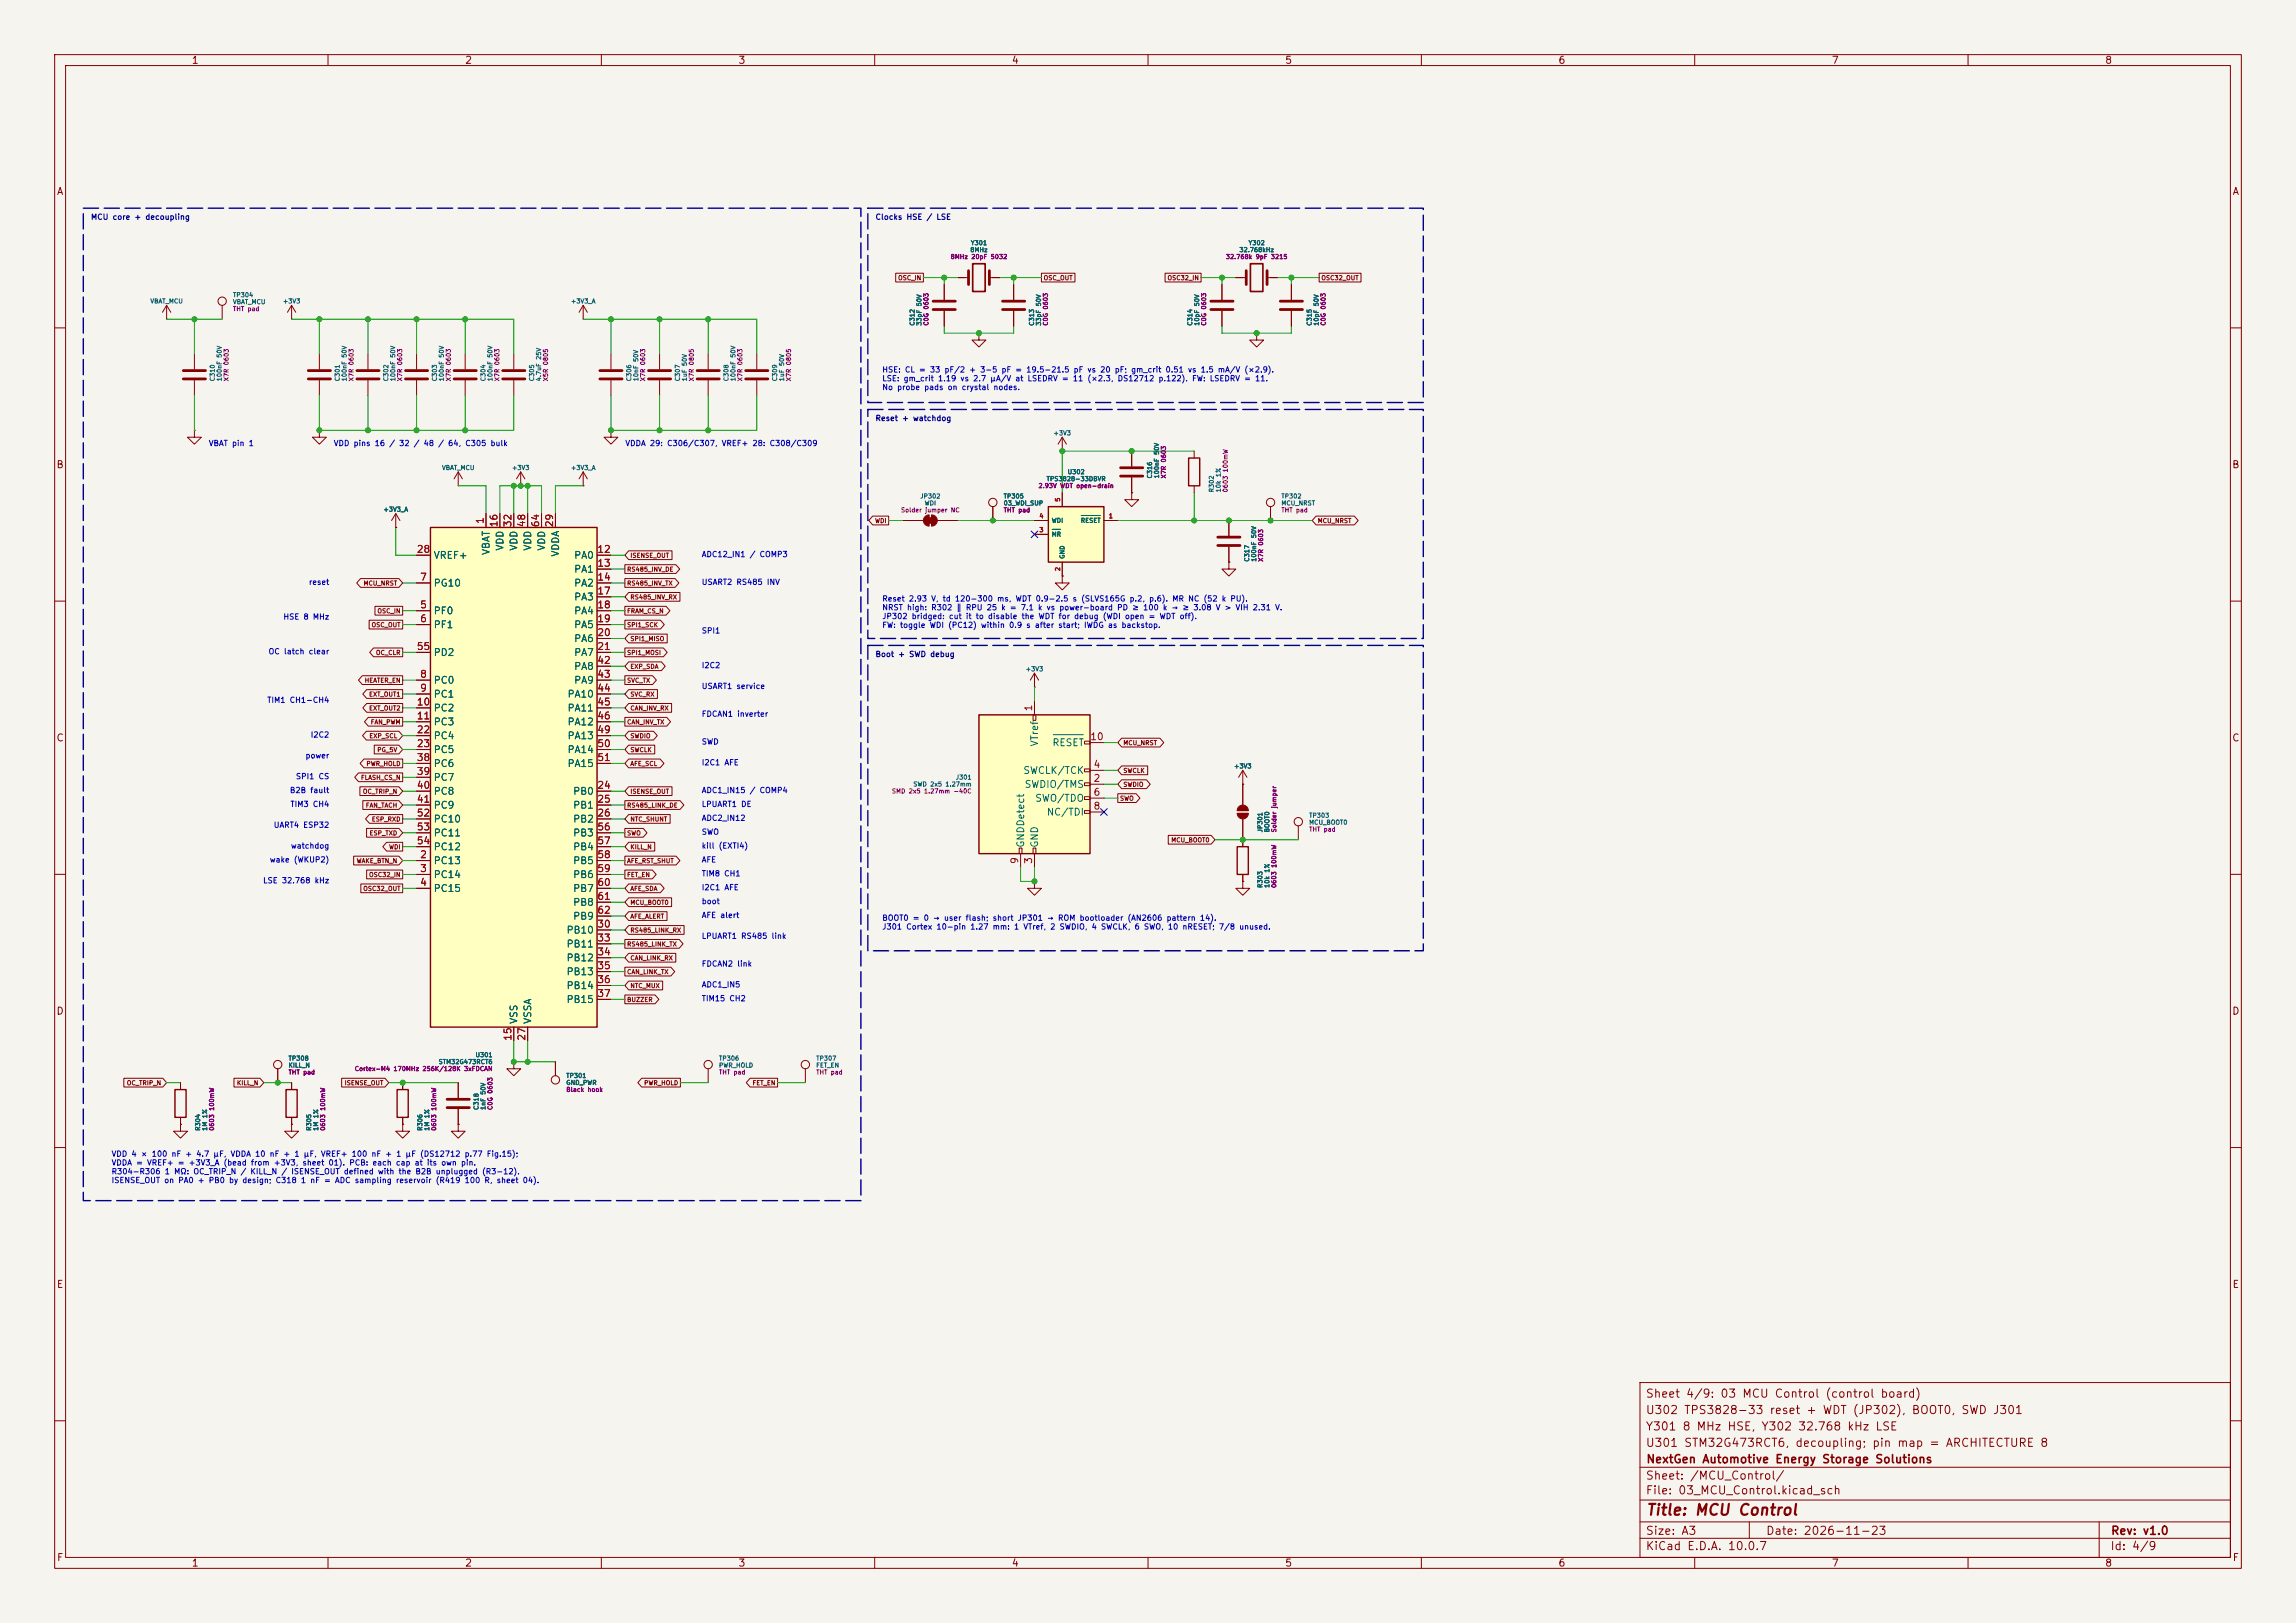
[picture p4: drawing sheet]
<svg xmlns="http://www.w3.org/2000/svg" width="420mm" height="297mm" viewBox="0 0 420 297" stroke-linecap="round" stroke-linejoin="round" font-family="sans-serif">
<defs><g id="words">
<text font-size="2" fill="#840000" x="301" y="277.8">Title: MCU Control</text>
<g font-size="1.5" fill="#840000">
<text x="300.9" y="256.1">Sheet 4/9: 03 MCU Control (control board)</text>
<text x="300.9" y="262.1">Y301 8 MHz HSE, Y302 32.768 kHz LSE</text>
<text x="300.9" y="259.1">U302 TPS3828-33 reset + WDT (JP302), BOOT0, SWD J301</text>
<text x="300.9" y="265.1">U301 STM32G473RCT6, decoupling; pin map = ARCHITECTURE 8</text>
<text x="301" y="268.1">NextGen Automotive Energy Storage Solutions</text>
<text x="300.9" y="273.8">File: 03_MCU_Control.kicad_sch</text>
<text x="300.9" y="271.1">Sheet: /MCU_Control/</text>
<text x="300.9" y="281.2">Size: A3</text>
<text x="322.9" y="281.2">Date: 2026-11-23</text>
<text x="386" y="281.2">Rev: v1.0</text>
<text x="300.9" y="284">KiCad E.D.A. 10.0.7</text>
<text x="385.9" y="284">Id: 4/9</text>
</g>
<g font-size="1.3" fill="#840000">
<text x="35" y="12">1</text>
<text x="85" y="12">2</text>
<text x="135" y="12">3</text>
<text x="185" y="12">4</text>
<text x="235" y="12">5</text>
<text x="285" y="12">6</text>
<text x="335" y="12">7</text>
<text x="385" y="12">8</text>
<text x="10.3" y="36">A</text>
<text x="408.3" y="36">A</text>
<text x="10.2" y="86">B</text>
<text x="408.2" y="86">B</text>
<text x="10.2" y="136">C</text>
<text x="408.2" y="136">C</text>
<text x="10.2" y="186">D</text>
<text x="408.2" y="186">D</text>
<text x="10.3" y="236">E</text>
<text x="408.3" y="236">E</text>
<text x="10.3" y="286">F</text>
<text x="35" y="287">1</text>
<text x="85" y="287">2</text>
<text x="135" y="287">3</text>
<text x="185" y="287">4</text>
<text x="235" y="287">5</text>
<text x="285" y="287">6</text>
<text x="335" y="287">7</text>
<text x="385" y="287">8</text>
<text x="408.3" y="286">F</text>
</g>
<g font-size="1.3" fill="#a90000">
<text x="88.8" y="96" transform="rotate(-90 88.8 96)">1</text>
<text x="76.1" y="101.5">28</text>
<text x="91.3" y="96.6" transform="rotate(-90 91.3 96.6)">16</text>
<text x="93.8" y="96.6" transform="rotate(-90 93.8 96.6)">32</text>
<text x="96.4" y="96.6" transform="rotate(-90 96.4 96.6)">48</text>
<text x="98.9" y="96.6" transform="rotate(-90 98.9 96.6)">64</text>
<text x="101.5" y="96.6" transform="rotate(-90 101.5 96.6)">29</text>
<text x="109.2" y="101.5">12</text>
<text x="76.7" y="106.5">7</text>
<text x="109.2" y="104">13</text>
<text x="109.2" y="106.5">14</text>
<text x="76.7" y="111.6">5</text>
<text x="109.2" y="109.1">17</text>
<text x="109.2" y="111.6">18</text>
<text x="76.1" y="119.2">55</text>
<text x="76.7" y="114.2">6</text>
<text x="109.2" y="114.2">19</text>
<text x="109.2" y="116.7">20</text>
<text x="109.2" y="119.2">21</text>
<text x="76.7" y="124.3">8</text>
<text x="109.2" y="121.8">42</text>
<text x="109.2" y="124.3">43</text>
<text x="76.1" y="129.4">10</text>
<text x="76.1" y="131.9">11</text>
<text x="76.7" y="126.9">9</text>
<text x="109.2" y="126.9">44</text>
<text x="109.2" y="129.4">45</text>
<text x="109.2" y="131.9">46</text>
<text x="189.1" y="130.3" transform="rotate(-90 189.1 130.3)">1</text>
<text x="76.1" y="134.5">22</text>
<text x="76.1" y="137">23</text>
<text x="109.2" y="134.5">49</text>
<text x="109.2" y="137">50</text>
<text x="199.3" y="135.8">10</text>
<text x="76.1" y="139.6">38</text>
<text x="76.1" y="142.1">39</text>
<text x="109.2" y="139.6">51</text>
<text x="199.9" y="143.4">2</text>
<text x="199.9" y="140.8">4</text>
<text x="76.1" y="144.6">40</text>
<text x="76.1" y="147.2">41</text>
<text x="76.1" y="149.7">52</text>
<text x="109.2" y="144.6">24</text>
<text x="109.2" y="147.2">25</text>
<text x="109.2" y="149.7">26</text>
<text x="199.9" y="145.9">6</text>
<text x="199.9" y="148.5">8</text>
<text x="76.1" y="152.3">53</text>
<text x="76.1" y="154.8">54</text>
<text x="109.2" y="152.3">56</text>
<text x="109.2" y="154.8">57</text>
<text x="76.7" y="157.3">2</text>
<text x="76.7" y="159.9">3</text>
<text x="109.2" y="157.3">58</text>
<text x="109.2" y="159.9">59</text>
<text x="186.6" y="158.2" transform="rotate(-90 186.6 158.2)">9</text>
<text x="189.1" y="158.2" transform="rotate(-90 189.1 158.2)">3</text>
<text x="76.7" y="162.4">4</text>
<text x="109.2" y="162.4">60</text>
<text x="109.2" y="165">61</text>
<text x="109.2" y="167.5">62</text>
<text x="109.2" y="170">30</text>
<text x="109.2" y="172.6">33</text>
<text x="109.2" y="175.1">34</text>
<text x="109.2" y="177.7">35</text>
<text x="109.2" y="180.2">36</text>
<text x="109.2" y="182.7">37</text>
<text x="93.8" y="190.6" transform="rotate(-90 93.8 190.6)">15</text>
<text x="96.4" y="190.6" transform="rotate(-90 96.4 190.6)">27</text>
</g>
<g font-size="1.3" fill="#006464">
<text x="89.9" y="101.7" transform="rotate(-90 89.9 101.7)">VBAT</text>
<text x="92.4" y="100.9" transform="rotate(-90 92.4 100.9)">VDD</text>
<text x="94.9" y="100.9" transform="rotate(-90 94.9 100.9)">VDD</text>
<text x="97.5" y="100.9" transform="rotate(-90 97.5 100.9)">VDD</text>
<text x="100" y="100.9" transform="rotate(-90 100 100.9)">VDD</text>
<text x="102.6" y="102" transform="rotate(-90 102.6 102)">VDDA</text>
<text x="79.2" y="107.6">PG10</text>
<text x="79.2" y="102.6">VREF+</text>
<text x="104.9" y="102.6">PA0</text>
<text x="104.9" y="105.1">PA1</text>
<text x="104.9" y="107.6">PA2</text>
<text x="79.2" y="112.7">PF0</text>
<text x="104.9" y="110.2">PA3</text>
<text x="104.9" y="112.7">PA4</text>
<text x="79.2" y="115.3">PF1</text>
<text x="104.9" y="115.3">PA5</text>
<text x="104.9" y="117.8">PA6</text>
<text x="79.2" y="125.4">PC0</text>
<text x="79.2" y="120.3">PD2</text>
<text x="104.9" y="120.3">PA7</text>
<text x="104.9" y="122.9">PA8</text>
<text x="104.9" y="125.4">PA9</text>
<text x="79.2" y="128">PC1</text>
<text x="79.2" y="130.5">PC2</text>
<text x="103.7" y="128">PA10</text>
<text x="103.7" y="130.5">PA11</text>
<text x="79.2" y="133">PC3</text>
<text x="79.2" y="135.6">PC4</text>
<text x="103.7" y="133">PA12</text>
<text x="103.7" y="135.6">PA13</text>
<text x="190.2" y="136.7" transform="rotate(-90 190.2 136.7)">VTref</text>
<text x="192.4" y="136.9">RESET</text>
<text x="79.2" y="138.1">PC5</text>
<text x="79.2" y="140.7">PC6</text>
<text x="79.2" y="143.2">PC7</text>
<text x="103.7" y="138.1">PA14</text>
<text x="103.7" y="140.7">PA15</text>
<text x="187.1" y="141.9">SWCLK/TCK</text>
<text x="79.2" y="145.7">PC8</text>
<text x="79.2" y="148.3">PC9</text>
<text x="104.7" y="145.7">PB0</text>
<text x="104.7" y="148.3">PB1</text>
<text x="187.3" y="144.5">SWDIO/TMS</text>
<text x="189.3" y="147">SWO/TDO</text>
<text x="191.4" y="149.6">NC/TDI</text>
<text x="79.2" y="150.8">PC10</text>
<text x="79.2" y="153.4">PC11</text>
<text x="79.2" y="155.9">PC12</text>
<text x="104.7" y="150.8">PB2</text>
<text x="104.7" y="153.4">PB3</text>
<text x="104.7" y="155.9">PB4</text>
<text x="187.7" y="155.2" transform="rotate(-90 187.7 155.2)">GNDDetect</text>
<text x="190.2" y="155.2" transform="rotate(-90 190.2 155.2)">GND</text>
<text x="79.2" y="158.4">PC13</text>
<text x="79.2" y="161">PC14</text>
<text x="104.7" y="158.4">PB5</text>
<text x="104.7" y="161">PB6</text>
<text x="79.2" y="163.5">PC15</text>
<text x="104.7" y="163.5">PB7</text>
<text x="104.7" y="166.1">PB8</text>
<text x="103.5" y="171.1">PB10</text>
<text x="103.5" y="173.7">PB11</text>
<text x="104.7" y="168.6">PB9</text>
<text x="103.5" y="176.2">PB12</text>
<text x="103.5" y="178.8">PB13</text>
<text x="103.5" y="181.3">PB14</text>
<text x="103.5" y="183.8">PB15</text>
<text x="94.9" y="187.5" transform="rotate(-90 94.9 187.5)">VSS</text>
<text x="97.5" y="187.5" transform="rotate(-90 97.5 187.5)">VSSA</text>
</g>
<g font-size="1" fill="#000084">
<text x="16.5" y="40.5">MCU core + decoupling</text>
<text x="160.1" y="40.5">Clocks HSE / LSE</text>
<text x="160.1" y="77.3">Reset + watchdog</text>
<text x="160.1" y="120.5">Boot + SWD debug</text>
</g>
<g font-size="1" fill="#0000c2">
<text x="161.3" y="68.4">HSE: CL = 33 pF/2 + 3-5 pF = 19.5-21.5 pF vs 20 pF; gm_crit 0.51 vs 1.5 mA/V (×2.9).</text>
<text x="161.3" y="70">LSE: gm_crit 1.19 vs 2.7 µA/V at LSEDRV = 11 (×2.3, DS12712 p.122). FW: LSEDRV = 11.</text>
<text x="161.3" y="71.6">No probe pads on crystal nodes.</text>
<text x="38.1" y="81.9">VBAT pin 1</text>
<text x="61" y="81.9">VDD pins 16 / 32 / 48 / 64, C305 bulk</text>
<text x="114.3" y="81.9">VDDA 29: C306/C307, VREF+ 28: C308/C309</text>
<text x="56.4" y="107.3">reset</text>
<text x="128.3" y="102.2">ADC12_IN1 / COMP3</text>
<text x="128.3" y="107.3">USART2 RS485 INV</text>
<text x="51.7" y="113.6">HSE 8 MHz</text>
<text x="161.3" y="110.3">Reset 2.93 V, td 120-300 ms, WDT 0.9-2.5 s (SLVS165G p.2, p.6). MR NC (52 k PU).</text>
<text x="161.3" y="111.9">NRST high: R302 ∥ RPU 25 k = 7.1 k vs power-board PD ≥ 100 k → ≥ 3.08 V &gt; VIH 2.31 V.</text>
<text x="161.3" y="113.5">JP302 bridged: cut it to disable the WDT for debug (WDI open = WDT off).</text>
<text x="49" y="120">OC latch clear</text>
<text x="128.3" y="116.2">SPI1</text>
<text x="161.3" y="115.1">FW: toggle WDI (PC12) within 0.9 s after start; IWDG as backstop.</text>
<text x="128.3" y="122.5">I2C2</text>
<text x="48.8" y="128.9">TIM1 CH1-CH4</text>
<text x="128.3" y="126.3">USART1 service</text>
<text x="128.3" y="131.4">FDCAN1 inverter</text>
<text x="56.7" y="135.2">I2C2</text>
<text x="128.3" y="136.5">SWD</text>
<text x="54" y="142.8">SPI1 CS</text>
<text x="55.8" y="139">power</text>
<text x="128.3" y="140.3">I2C1 AFE</text>
<text x="52.9" y="145.4">B2B fault</text>
<text x="53" y="147.9">TIM3 CH4</text>
<text x="128.3" y="145.4">ADC1_IN15 / COMP4</text>
<text x="128.3" y="147.9">LPUART1 DE</text>
<text x="50" y="151.7">UART4 ESP32</text>
<text x="53.1" y="155.5">watchdog</text>
<text x="128.3" y="150.5">ADC2_IN12</text>
<text x="128.3" y="155.5">kill (EXTI4)</text>
<text x="128.3" y="153">SWO</text>
<text x="48" y="161.9">LSE 32.768 kHz</text>
<text x="49.3" y="158.1">wake (WKUP2)</text>
<text x="128.3" y="160.6">TIM8 CH1</text>
<text x="128.3" y="158.1">AFE</text>
<text x="128.3" y="165.7">boot</text>
<text x="128.3" y="163.2">I2C1 AFE</text>
<text x="128.3" y="172">LPUART1 RS485 link</text>
<text x="128.3" y="168.2">AFE alert</text>
<text x="161.3" y="168.7">BOOT0 = 0 → user flash; short JP301 → ROM bootloader (AN2606 pattern 14).</text>
<text x="161.3" y="170.3">J301 Cortex 10-pin 1.27 mm: 1 VTref, 2 SWDIO, 4 SWCLK, 6 SWO, 10 nRESET; 7/8 unused.</text>
<text x="128.3" y="177.1">FDCAN2 link</text>
<text x="128.3" y="183.5">TIM15 CH2</text>
<text x="128.3" y="180.9">ADC1_IN5</text>
<text x="20.3" y="211.9">VDD 4 × 100 nF + 4.7 µF, VDDA 10 nF + 1 µF, VREF+ 100 nF + 1 µF (DS12712 p.77 Fig.15);</text>
<text x="20.3" y="213.5">VDDA = VREF+ = +3V3_A (bead from +3V3, sheet 01). PCB: each cap at its own pin.</text>
<text x="20.3" y="215.1">R304-R306 1 MΩ: OC_TRIP_N / KILL_N / ISENSE_OUT defined with the B2B unplugged (R3-12).</text>
<text x="20.3" y="216.7">ISENSE_OUT on PA0 + PB0 by design; C318 1 nF = ADC sampling reservoir (R419 100 R, sheet 04).</text>
</g>
<g font-size=".8" fill="#840084">
<text x="173.8" y="47.6">8MHz 20pF 5032</text>
<text x="224.2" y="47.6">32.768k 9pF 3215</text>
<text x="42.5" y="57.1">THT pad</text>
<text x="170" y="59.7" transform="rotate(-90 170 59.7)">C0G 0603</text>
<text x="191.9" y="59.7" transform="rotate(-90 191.9 59.7)">C0G 0603</text>
<text x="220.8" y="59.7" transform="rotate(-90 220.8 59.7)">C0G 0603</text>
<text x="242.7" y="59.7" transform="rotate(-90 242.7 59.7)">C0G 0603</text>
<text x="42" y="69.9" transform="rotate(-90 42 69.9)">X7R 0603</text>
<text x="64.9" y="69.9" transform="rotate(-90 64.9 69.9)">X7R 0603</text>
<text x="73.8" y="69.9" transform="rotate(-90 73.8 69.9)">X7R 0603</text>
<text x="82.6" y="69.9" transform="rotate(-90 82.6 69.9)">X7R 0603</text>
<text x="91.5" y="69.9" transform="rotate(-90 91.5 69.9)">X7R 0603</text>
<text x="100.4" y="69.9" transform="rotate(-90 100.4 69.9)">X5R 0805</text>
<text x="118.2" y="69.9" transform="rotate(-90 118.2 69.9)">X7R 0603</text>
<text x="127.1" y="69.9" transform="rotate(-90 127.1 69.9)">X7R 0805</text>
<text x="136" y="69.9" transform="rotate(-90 136 69.9)">X7R 0603</text>
<text x="144.9" y="69.9" transform="rotate(-90 144.9 69.9)">X7R 0805</text>
<text x="189.9" y="89.5">2.93V WDT open-drain</text>
<text x="213.5" y="87.6" transform="rotate(-90 213.5 87.6)">X7R 0603</text>
<text x="164.7" y="93.9">Solder jumper NC</text>
<text x="183.5" y="93.9">THT pad</text>
<text x="224.8" y="90.2" transform="rotate(-90 224.8 90.2)">0603 100mW</text>
<text x="234.3" y="93.9">THT pad</text>
<text x="231.2" y="102.9" transform="rotate(-90 231.2 102.9)">X7R 0603</text>
<text x="163.1" y="145.4">SMD 2x5 1.27mm -40C</text>
<text x="233.6" y="152.4" transform="rotate(-90 233.6 152.4)">Solder jumper</text>
<text x="239.4" y="152.4">THT pad</text>
<text x="233.6" y="162.6" transform="rotate(-90 233.6 162.6)">0603 100mW</text>
<text x="52.7" y="196.8">THT pad</text>
<text x="64.8" y="196.2">Cortex-M4 170MHz 256K/128K 3xFDCAN</text>
<text x="131.4" y="196.8">THT pad</text>
<text x="149.2" y="196.8">THT pad</text>
<text x="90.3" y="203.2" transform="rotate(-90 90.3 203.2)">C0G 0603</text>
<text x="103.5" y="200">Black hook</text>
<text x="39.3" y="207" transform="rotate(-90 39.3 207)">0603 100mW</text>
<text x="59.7" y="207" transform="rotate(-90 59.7 207)">0603 100mW</text>
<text x="80" y="207" transform="rotate(-90 80 207)">0603 100mW</text>
</g>
<g font-size=".8" fill="#006464">
<text x="177.4" y="46.3">8MHz</text>
<text x="177.5" y="45.1">Y301</text>
<text x="226.6" y="46.3">32.768kHz</text>
<text x="228.3" y="45.1">Y302</text>
<text x="27.4" y="55.7">VBAT_MCU</text>
<text x="42.5" y="54.6">TP304</text>
<text x="42.5" y="55.8">VBAT_MCU</text>
<text x="51.7" y="55.7">+3V3</text>
<text x="104.4" y="55.7">+3V3_A</text>
<text x="167.5" y="59.7" transform="rotate(-90 167.5 59.7)">C312</text>
<text x="168.8" y="59.7" transform="rotate(-90 168.8 59.7)">33pF 50V</text>
<text x="189.3" y="59.7" transform="rotate(-90 189.3 59.7)">C313</text>
<text x="190.6" y="59.7" transform="rotate(-90 190.6 59.7)">33pF 50V</text>
<text x="218.3" y="59.7" transform="rotate(-90 218.3 59.7)">C314</text>
<text x="219.6" y="59.7" transform="rotate(-90 219.6 59.7)">10pF 50V</text>
<text x="240.1" y="59.7" transform="rotate(-90 240.1 59.7)">C315</text>
<text x="241.4" y="59.7" transform="rotate(-90 241.4 59.7)">10pF 50V</text>
<text x="39.5" y="69.9" transform="rotate(-90 39.5 69.9)">C310</text>
<text x="40.7" y="69.9" transform="rotate(-90 40.7 69.9)">100nF 50V</text>
<text x="62.3" y="69.9" transform="rotate(-90 62.3 69.9)">C301</text>
<text x="63.6" y="69.9" transform="rotate(-90 63.6 69.9)">100nF 50V</text>
<text x="71.2" y="69.9" transform="rotate(-90 71.2 69.9)">C302</text>
<text x="72.5" y="69.9" transform="rotate(-90 72.5 69.9)">100nF 50V</text>
<text x="80.1" y="69.9" transform="rotate(-90 80.1 69.9)">C303</text>
<text x="81.4" y="69.9" transform="rotate(-90 81.4 69.9)">100nF 50V</text>
<text x="89" y="69.9" transform="rotate(-90 89 69.9)">C304</text>
<text x="90.3" y="69.9" transform="rotate(-90 90.3 69.9)">100nF 50V</text>
<text x="97.9" y="69.9" transform="rotate(-90 97.9 69.9)">C305</text>
<text x="99.2" y="69.9" transform="rotate(-90 99.2 69.9)">4.7uF 25V</text>
<text x="115.7" y="69.9" transform="rotate(-90 115.7 69.9)">C306</text>
<text x="116.9" y="69.9" transform="rotate(-90 116.9 69.9)">10nF 50V</text>
<text x="124.6" y="69.9" transform="rotate(-90 124.6 69.9)">C307</text>
<text x="125.8" y="69.9" transform="rotate(-90 125.8 69.9)">1uF 50V</text>
<text x="133.4" y="69.9" transform="rotate(-90 133.4 69.9)">C308</text>
<text x="134.7" y="69.9" transform="rotate(-90 134.7 69.9)">100nF 50V</text>
<text x="142.3" y="69.9" transform="rotate(-90 142.3 69.9)">C309</text>
<text x="143.6" y="69.9" transform="rotate(-90 143.6 69.9)">1uF 50V</text>
<text x="192.6" y="79.9">+3V3</text>
<text x="80.8" y="86.2">VBAT_MCU</text>
<text x="93.6" y="86.2">+3V3</text>
<text x="104.4" y="86.2">+3V3_A</text>
<text x="191.4" y="88.2">TPS3828-33DBVR</text>
<text x="195.2" y="87">U302</text>
<text x="210.9" y="87.6" transform="rotate(-90 210.9 87.6)">C316</text>
<text x="212.2" y="87.6" transform="rotate(-90 212.2 87.6)">100nF 50V</text>
<text x="70.1" y="93.8">+3V3_A</text>
<text x="168.3" y="91.4">JP302</text>
<text x="169.1" y="92.7">WDI</text>
<text x="183.5" y="91.4">TP305</text>
<text x="183.5" y="92.7">03_WDI_SUP</text>
<text x="192.3" y="95.9">WDI</text>
<text x="197.6" y="95.9">RESET</text>
<text x="222.2" y="90.2" transform="rotate(-90 222.2 90.2)">R302</text>
<text x="223.5" y="90.2" transform="rotate(-90 223.5 90.2)">10k 1%</text>
<text x="234.3" y="91.4">TP302</text>
<text x="234.3" y="92.7">MCU_NRST</text>
<text x="192.3" y="98.4">MR</text>
<text x="194.9" y="102.3" transform="rotate(-90 194.9 102.3)">GND</text>
<text x="228.7" y="102.9" transform="rotate(-90 228.7 102.9)">C317</text>
<text x="230" y="102.9" transform="rotate(-90 230 102.9)">100nF 50V</text>
<text x="187.6" y="123">+3V3</text>
<text x="174.8" y="142.8">J301</text>
<text x="225.7" y="140.8">+3V3</text>
<text x="167" y="144.1">SWD 2x5 1.27mm</text>
<text x="239.4" y="149.8">TP303</text>
<text x="231.1" y="152.4" transform="rotate(-90 231.1 152.4)">JP301</text>
<text x="232.4" y="152.4" transform="rotate(-90 232.4 152.4)">BOOT0</text>
<text x="239.4" y="151.1">MCU_BOOT0</text>
<text x="231.1" y="162.6" transform="rotate(-90 231.1 162.6)">R303</text>
<text x="232.4" y="162.6" transform="rotate(-90 232.4 162.6)">10k 1%</text>
<text x="52.7" y="194.3">TP308</text>
<text x="52.7" y="195.5">KILL_N</text>
<text x="80.2" y="194.9">STM32G473RCT6</text>
<text x="86.9" y="193.6">U301</text>
<text x="103.5" y="197.5">TP301</text>
<text x="131.4" y="194.3">TP306</text>
<text x="131.4" y="195.5">PWR_HOLD</text>
<text x="149.2" y="194.3">TP307</text>
<text x="149.2" y="195.5">FET_EN</text>
<text x="87.7" y="203.2" transform="rotate(-90 87.7 203.2)">C318</text>
<text x="89" y="203.2" transform="rotate(-90 89 203.2)">1nF 50V</text>
<text x="103.5" y="198.7">GND_PWR</text>
<text x="36.8" y="207" transform="rotate(-90 36.8 207)">R304</text>
<text x="38.1" y="207" transform="rotate(-90 38.1 207)">1M 1%</text>
<text x="57.1" y="207" transform="rotate(-90 57.1 207)">R305</text>
<text x="58.4" y="207" transform="rotate(-90 58.4 207)">1M 1%</text>
<text x="77.4" y="207" transform="rotate(-90 77.4 207)">R306</text>
<text x="78.7" y="207" transform="rotate(-90 78.7 207)">1M 1%</text>
</g>
<g font-size=".8" fill="#840000">
<text x="164.2" y="51.5">OSC_IN</text>
<text x="190.8" y="51.5">OSC_OUT</text>
<text x="213.5" y="51.5">OSC32_IN</text>
<text x="241.6" y="51.5">OSC32_OUT</text>
<text x="160" y="95.9">WDI</text>
<text x="241" y="95.9">MCU_NRST</text>
<text x="66.4" y="107.3">MCU_NRST</text>
<text x="114.6" y="107.3">RS485_INV_TX</text>
<text x="114.6" y="104.8">RS485_INV_DE</text>
<text x="115.2" y="102.3">ISENSE_OUT</text>
<text x="69" y="112.4">OSC_IN</text>
<text x="114.6" y="112.4">FRAM_CS_N</text>
<text x="115.2" y="109.9">RS485_INV_RX</text>
<text x="67.9" y="115">OSC_OUT</text>
<text x="114.6" y="115">SPI1_SCK</text>
<text x="115.2" y="117.5">SPI1_MISO</text>
<text x="66.6" y="125.1">HEATER_EN</text>
<text x="68.7" y="120">OC_CLR</text>
<text x="114.6" y="120">SPI1_MOSI</text>
<text x="114.6" y="125.1">SVC_TX</text>
<text x="115.2" y="122.6">EXP_SDA</text>
<text x="67.4" y="127.7">EXT_OUT1</text>
<text x="67.4" y="130.2">EXT_OUT2</text>
<text x="115.2" y="130.2">CAN_INV_RX</text>
<text x="115.2" y="127.7">SVC_RX</text>
<text x="67.5" y="135.3">EXP_SCL</text>
<text x="67.7" y="132.7">FAN_PWM</text>
<text x="68.9" y="137.8">PG_5V</text>
<text x="114.6" y="132.7">CAN_INV_TX</text>
<text x="115.2" y="137.8">SWCLK</text>
<text x="115.2" y="135.3">SWDIO</text>
<text x="205.4" y="136.6">MCU_NRST</text>
<text x="65.9" y="142.9">FLASH_CS_N</text>
<text x="66.9" y="140.4">PWR_HOLD</text>
<text x="115.2" y="140.4">AFE_SCL</text>
<text x="205.4" y="141.6">SWCLK</text>
<text x="66.3" y="145.4">OC_TRIP_N</text>
<text x="66.8" y="148">FAN_TACH</text>
<text x="114.6" y="148">RS485_LINK_DE</text>
<text x="115.2" y="145.4">ISENSE_OUT</text>
<text x="204.8" y="146.7">SWO</text>
<text x="205.4" y="144.2">SWDIO</text>
<text x="67.5" y="153.1">ESP_TXD</text>
<text x="67.9" y="150.5">ESP_RXD</text>
<text x="71.1" y="155.6">WDI</text>
<text x="114.6" y="153.1">SWO</text>
<text x="115.2" y="155.6">KILL_N</text>
<text x="115.2" y="150.5">NTC_SHUNT</text>
<text x="214.2" y="154.3">MCU_BOOT0</text>
<text x="65.2" y="158.1">WAKE_BTN_N</text>
<text x="67.4" y="160.7">OSC32_IN</text>
<text x="114.6" y="158.1">AFE_RST_SHUT</text>
<text x="114.6" y="160.7">FET_EN</text>
<text x="66.4" y="163.2">OSC32_OUT</text>
<text x="115.2" y="165.8">MCU_BOOT0</text>
<text x="115.2" y="163.2">AFE_SDA</text>
<text x="114.6" y="173.4">RS485_LINK_TX</text>
<text x="115.2" y="168.3">AFE_ALERT</text>
<text x="115.2" y="170.8">RS485_LINK_RX</text>
<text x="114.6" y="178.5">CAN_LINK_TX</text>
<text x="115.2" y="175.9">CAN_LINK_RX</text>
<text x="114.6" y="183.5">BUZZER</text>
<text x="115.2" y="181">NTC_MUX</text>
<text x="23.1" y="198.8">OC_TRIP_N</text>
<text x="43.3" y="198.8">KILL_N</text>
<text x="63" y="198.8">ISENSE_OUT</text>
<text x="117.7" y="198.8">PWR_HOLD</text>
<text x="137.6" y="198.8">FET_EN</text>
</g>
<g font-size=".8" fill="#a90000">
<text x="190" y="95">4</text>
<text x="194.1" y="91.9" transform="rotate(-90 194.1 91.9)">5</text>
<text x="202.7" y="95">1</text>
<text x="190" y="97.6">3</text>
<text x="194.1" y="104.6" transform="rotate(-90 194.1 104.6)">2</text>
</g>
</g></defs>
<path d="M0 0h420v297h-420z" fill="#f5f4ef" stroke="#f5f4ef" stroke-width=".18"/>
<g fill="none" stroke="#840000" stroke-width=".18">
<path d="M10 10h400v277h-400zM12 12h396v273h-396zM60 10v2M110 10v2M160 10v2M210 10v2M260 10v2M310 10v2M360 10v2M10 60h2M35.6 78.7v1.3h1.2l-1.2 1.3-1.3-1.3h1.3M35.6 78.7h.1"/>
<path d="M35.6 64.8v2.8M35.6 69.6v2.8M58.4 78.7v1.3h1.3l-1.3 1.3-1.3-1.3h1.3M58.4 78.7h.1M58.4 64.8v2.8M58.4 69.6v2.8M67.3 64.8v2.8M67.3 69.6v2.8M76.2 64.8v2.8M76.2 69.6v2.8M408 60h2M72.4 96.5h.1"/>
<path d="M72.4 94l-.8 1.3M72.4 94l.8 1.3M72.4 94v2.5M165.1 95.3h3.8M169.9 94.2v2.1M170.4 94.2v2.1M171.4 95.3h3.9M181.6 92.7v2.6M194.3 82.6h.1M194.3 80l-.8 1.3M194.3 80l.8 1.3M194.3 80v2.6"/>
<path d="M207 90.2v1.2h1.3l-1.3 1.3-1.3-1.3h1.3M207 90.2h.1M207 82.6v2.7M207 87.4v2.8M224.8 95.3v2.7M10 110h2M224.8 102.9v1.2h1.3l-1.3 1.3-1.3-1.3h1.3M224.8 102.9h.1M224.8 100.1v2.8M408 110h2M10 160h2M408 160h2"/>
<path d="M33 198.1v1.3M50.8 195.6v2.5M53.3 198.1v1.3M73.7 198.1v1.3M83.8 198.1v2.8M94 194.3v1.3h1.2l-1.2 1.3-1.3-1.3h1.3M94 194.3h.1M101.6 194.3v2.6M147.3 195.6v2.5M10 210h2M33 205.7v1.3h1.3l-1.3 1.3-1.3-1.3h1.3M33 205.7h.1"/>
<path d="M33 204.5v1.2M53.3 205.7v1.3h1.3l-1.3 1.3-1.2-1.3h1.2M53.3 205.7h.1M53.3 204.5v1.2M73.7 205.7v1.3h1.2l-1.2 1.3-1.3-1.3h1.3M73.7 205.7h.1M73.7 204.5v1.2M83.8 205.7v1.3h1.3l-1.3 1.3-1.3-1.3h1.3M83.8 205.7h.1M83.8 202.9v2.8M408 210h2M300 253h108v32h-108z"/>
<path d="M10 260h2M300 278.5h108M300 274.5h108M300 268.5h108M320 278.5v3M384 278.5v6.5M408 260h2M60 285v2M110 285v2M160 285v2M210 285v2M260 285v2"/>
<path d="M300 281.5h108M310 285v2M360 285v2"/>
<circle cx="181.6" cy="91.9" r=".76"/>
<circle cx="50.8" cy="194.8" r=".76"/>
<circle cx="101.6" cy="197.6" r=".76"/>
<circle cx="147.3" cy="194.8" r=".76"/>
</g>
<path d="M32 199.4h2v5.1h-2zM52.3 199.4h2.1v5.1h-2.1zM72.6 199.4h2.1v5.1h-2.1z" fill="none" stroke="#840000" stroke-width=".25"/>
<g fill="none" stroke="#840000" stroke-width=".51">
<path d="M33.5 67.8h4.1M33.5 69.3h4.1M56.4 67.8h4.1M56.4 69.3h4.1M65.3 67.8h4M65.3 69.3h4M74.2 67.8h4M74.2 69.3h4M205 85.6h4M205 87.1h4M222.8 98.3h4M222.8 99.8h4"/>
<path d="M81.8 201.2h4.1M81.8 202.7h4.1"/>
</g>
<g fill="#840000" stroke="#840000" stroke-width=".18">
<path d="M169.7 94.7h1v1.1h-1z"/>
<path d="M169.2 94.5l.7-.3v2.1a1.02 1.02 0 0 1-.9-.7 1.02 1.02 0 0 1 .2-1.1z"/>
<path d="M170.4 94.2a1.02 1.02 0 0 1 1 1.1 1.02 1.02 0 0 1-1 1z"/>
</g>
<path d="M191.8 92.7h10.1v10.2h-10.1z" fill="#ffffc2"/>
<path d="M191.8 92.7h10.1v10.2h-10.1z" fill="none" stroke="#840000" stroke-width=".25"/>
<path d="M223.5 52.1v2.8M223.5 56.9v2.8M236.2 52.1v2.8M236.2 56.9v2.8M229.9 61v1.2h1.2l-1.2 1.3-1.3-1.3h1.3M229.9 61h.1M189.2 95.3h2.6M189.2 97.8h2.6M194.3 90.2v2.5M201.9 95.3h2.6M194.3 102.9v2.5" fill="none" stroke="#840000" stroke-width=".18"/>
<path d="M192.5 96.9h1.5M197.8 94.3h3.4" fill="none" stroke="#006464" stroke-width=".18"/>
<path d="M221.5 55.1h4.1M221.5 56.6h4.1M234.2 55.1h4.1M234.2 56.6h4.1" fill="none" stroke="#840000" stroke-width=".51"/>
<path d="M78.7 96.5h30.5v91.5h-30.5z" fill="#ffffc2"/>
<path d="M78.7 96.5h30.5v91.5h-30.5zM217.4 83.8h2.1v5.1h-2.1z" fill="none" stroke="#840000" stroke-width=".25"/>
<g fill="none" stroke="#840000" stroke-width=".18">
<path d="M30.5 58.4h.1M30.5 55.9l-.8 1.3M30.5 55.9l.7 1.3M30.5 55.9v2.5M40.6 55.9v2.5M53.3 58.4h.1M53.3 55.9l-.7 1.3M53.3 55.9l.8 1.3M53.3 55.9v2.5M106.7 58.4h.1M106.7 55.9v2.5M106.7 55.9l-.8 1.3"/>
<path d="M106.7 55.9l.7 1.3M172.7 52.1v2.8M172.7 56.9v2.8M175.3 50.8h1.9M181 50.8h1.9M185.4 52.1v2.8M185.4 56.9v2.8M226.1 50.8h1.9M231.8 50.8h1.9M85.1 64.8v2.8M85.1 69.6v2.8M94 64.8v2.8"/>
<path d="M94 69.6v2.8M111.8 78.7v1.3h1.2l-1.2 1.3-1.3-1.3h1.3M111.8 78.7h.1M111.8 64.8v2.8M111.8 69.6v2.8M120.6 64.8v2.8M120.6 69.6v2.8M129.5 64.8v2.8M129.5 69.6v2.8M138.4 64.8v2.8M138.4 69.6v2.8M179.1 61v1.2h1.2l-1.2 1.3-1.3-1.3h1.3"/>
<path d="M179.1 61h.1M83.8 88.9h.1M83.8 86.4l-.7 1.2M83.8 86.4l.8 1.2M83.8 86.4v2.5M88.9 94v2.5M91.4 94v2.5M94 94v2.5M95.2 88.9h.1M95.2 86.4l-.7 1.2M95.2 86.4l.8 1.2M95.2 86.4v2.5"/>
<path d="M96.5 94v2.5M99.1 94v2.5M101.6 94v2.5M106.7 88.9h.1M106.7 86.4l-.8 1.2M106.7 86.4l.7 1.2M106.7 86.4v2.5M218.4 82.6v1.2M218.4 88.9v1.3M232.4 92.7v2.6M76.2 111.8h2.5M76.2 114.3h2.5"/>
<path d="M76.2 106.7h2.5M76.2 101.6h2.5M76.2 119.4h2.5M109.2 111.8h2.6M109.2 114.3h2.6M109.2 106.7h2.6M109.2 101.6h2.6M109.2 104.1h2.6M109.2 109.2h2.6M109.2 116.8h2.6M109.2 119.4h2.6M194.3 105.4v1.3h1.3l-1.3 1.3-1.3-1.3h1.3"/>
<path d="M194.3 105.4h.1M76.2 124.5h2.5M76.2 127h2.5M76.2 129.5h2.5M76.2 132.1h2.5M76.2 134.6h2.5M76.2 137.2h2.5M76.2 139.7h2.5M109.2 124.5h2.6M109.2 127h2.6M109.2 129.5h2.6M109.2 132.1h2.6"/>
<path d="M109.2 134.6h2.6M109.2 137.2h2.6M109.2 139.7h2.6M109.2 121.9h2.6M189.2 125.7h.1M189.2 123.2l-.7 1.3M189.2 123.2l.8 1.3M189.2 123.2v2.5M76.2 157.5h2.5M76.2 144.8h2.5M76.2 147.3h2.5M76.2 149.9h2.5"/>
<path d="M76.2 142.2h2.5M76.2 152.4h2.5M76.2 154.9h2.5M109.2 157.5h2.6M109.2 144.8h2.6M109.2 147.3h2.6M109.2 149.9h2.6M109.2 152.4h2.6M109.2 154.9h2.6M76.2 160h2.5M76.2 162.6h2.5M109.2 160h2.6"/>
<path d="M109.2 162.6h2.6M109.2 170.2h2.6M109.2 172.7h2.6M109.2 175.3h2.6M109.2 177.8h2.6M109.2 165.1h2.6M109.2 167.6h2.6M189.2 161.3v1.3h1.3l-1.3 1.2-1.2-1.2h1.2M189.2 161.3h.1M227.3 161.3v1.3h1.3l-1.3 1.2-1.2-1.2h1.2M227.3 161.3h.1M94 188v2.5"/>
<path d="M96.5 188v2.5M109.2 180.3h2.6M109.2 182.9h2.6M129.5 195.6v2.5"/>
<circle cx="40.6" cy="55.1" r=".76"/>
<circle cx="232.4" cy="91.9" r=".76"/>
<circle cx="129.5" cy="194.8" r=".76"/>
</g>
<g fill="none" stroke="#840000" stroke-width=".51">
<path d="M170.7 55.1h4.1M170.7 56.6h4.1M177.2 49.5v2.6M181 49.5v2.6M183.4 55.1h4.1M183.4 56.6h4.1M228 49.5v2.6M231.8 49.5v2.6M83.1 67.8h4M83.1 69.3h4M91.9 67.8h4.1M91.9 69.3h4.1"/>
<path d="M109.7 67.8h4.1M109.7 69.3h4.1M118.6 67.8h4.1M118.6 69.3h4.1M127.5 67.8h4.1M127.5 69.3h4.1M136.4 67.8h4.1M136.4 69.3h4.1"/>
</g>
<path d="M177.9 48.3h2.3v5h-2.3zM228.7 48.3h2.3v5h-2.3z" fill="none" stroke="#840000" stroke-width=".3"/>
<path d="M179.1 130.8h20.3v25.4h-20.3z" fill="#ffffc2"/>
<path d="M179.1 130.8h20.3v25.4h-20.3zM226.3 154.9h2v5.1h-2z" fill="none" stroke="#840000" stroke-width=".25"/>
<g fill="none" stroke="#840000" stroke-width=".18">
<path d="M163.8 50h5.1v1.6h-5.1zM172.7 52.1v2.8M172.7 56.9v2.8M175.3 50.8h1.2M181.6 50.8h1.3M185.4 52.1v2.8M185.4 56.9v2.8M190.5 50h6.1v1.6h-6.1zM213.1 50h6.6v1.6h-6.6zM223.5 52.1v2.8M223.5 56.9v2.8M226.1 50.8h1.2"/>
<path d="M232.4 50.8h1.3M236.2 52.1v2.8M236.2 56.9v2.8M241.3 50h7.7v1.6h-7.7zM72.4 96.5h.1M88.9 94v2.5M91.4 94v2.5M94 94v2.5M96.5 94v2.5M99.1 94v2.5M101.6 94v2.5M159.6 94.4h3v1.7h-3l-.7-.8z"/>
<path d="M181.6 92.7v2.6M189.2 95.3h2.6M189.2 97.8h2.6M194.3 90.2v2.5M201.9 95.3h2.6M207 90.2h.1M207 82.6v2.7M207 87.4v2.8M224.8 95.3v2.7M240.7 94.4h7l.7 .9-.7 .8h-7l-.7-.8zM65.9 105.9h7.1l.7 .8-.7 .8h-7.1l-.7-.8zM67.5 113.5h6.2v1.6h-6.2z"/>
<path d="M68.3 118.6h5.4v1.6h-5.4l-.7-.8zM68.6 111h5.1v1.6h-5.1zM76.2 111.8h2.5M76.2 114.3h2.5M76.2 106.7h2.5M76.2 101.6h2.5M76.2 119.4h2.5M109.2 111.8h2.6M109.2 114.3h2.6M109.2 106.7h2.6M109.2 101.6h2.6M109.2 104.1h2.6"/>
<path d="M109.2 109.2h2.6M109.2 116.8h2.6M109.2 119.4h2.6M114.3 105.9h9.2l.7 .8-.7 .8h-9.2zM114.3 111h7.5l.7 .8-.7 .8h-7.5zM114.3 113.5h6.5l.7 .8-.7 .8h-6.5zM114.3 103.3h9.3l.7 .8-.7 .8h-9.3zM114.3 118.6h7l.7 .8-.7 .8h-7zM115 100.8h7.9v1.6h-7.9l-.7-.8zM115 108.4h9.4v1.6h-9.4l-.7-.8zM115 116h7v1.6h-7l-.7-.8zM194.3 105.4h.1"/>
<path d="M194.3 102.9v2.5M224.8 102.9h.1M224.8 100.1v2.8M66.3 123.7h7.4v1.6h-7.4l-.7-.8zM66.6 138.9h7.1v1.6h-7.1l-.7-.8zM67 133.8h6l.7 .8-.7 .8h-6l-.7-.8zM67.1 126.2h6.6v1.6h-6.6l-.7-.8zM67.1 128.7h6.6v1.6h-6.6l-.7-.8zM67.4 131.3h6.3v1.6h-6.3l-.7-.8zM68.5 136.4h4.5l.7 .8-.7 .8h-4.5zM76.2 124.5h2.5M76.2 127h2.5"/>
<path d="M76.2 129.5h2.5M76.2 132.1h2.5M76.2 134.6h2.5M76.2 137.2h2.5M76.2 139.7h2.5M109.2 124.5h2.6M109.2 127h2.6M109.2 129.5h2.6M109.2 132.1h2.6M109.2 134.6h2.6M109.2 137.2h2.6M109.2 139.7h2.6"/>
<path d="M109.2 121.9h2.6M114.3 131.3h7.7l.7 .8-.7 .8h-7.7zM114.3 123.7h5.1l.7 .8-.7 .8h-5.1zM115 136.4h4.8v1.6h-4.8l-.7-.8zM115 128.7h7.8v1.6h-7.8l-.7-.8zM115 126.2h5.3v1.6h-5.3l-.7-.8zM115 133.8h4.5l.7 .8-.7 .8h-4.5l-.7-.8zM115 138.9h5.8l.7 .8-.7 .8h-5.8l-.7-.8zM115 121.1h6l.7 .8-.7 .8h-6l-.7-.8zM189 130.8h.5v1h-.5zM189.2 128.3v2.5M198.4 135.6h1v.5h-1z"/>
<path d="M199.4 135.9h2.5M205.2 135.1h7l.7 .8-.7 .8h-7l-.7-.8zM64.7 156.7h8.3l.7 .8-.7 .8h-8.3zM65.6 141.4h8.1v1.6h-8.1l-.7-.8zM65.8 144h7.2l.7 .8-.7 .8h-7.2zM66.4 146.5h6.6l.7 .8-.7 .8h-6.6zM67.1 151.6h5.9l.7 .8-.7 .8h-5.9zM67.1 159.2h6.6v1.6h-6.6zM67.6 149.1h6.1v1.6h-6.1l-.7-.8zM70.7 154.1h3v1.6h-3l-.7-.8zM76.2 157.5h2.5M76.2 144.8h2.5"/>
<path d="M76.2 147.3h2.5M76.2 149.9h2.5M76.2 142.2h2.5M76.2 152.4h2.5M76.2 154.9h2.5M109.2 157.5h2.6M109.2 144.8h2.6M109.2 147.3h2.6M109.2 149.9h2.6M109.2 152.4h2.6M109.2 154.9h2.6M114.3 156.7h9.4l.7 .8-.7 .8h-9.4z"/>
<path d="M114.3 151.6h3.4l.7 .8-.7 .8h-3.4zM114.3 159.2h5l.7 .8-.7 .8h-5zM114.3 146.5h10.1l.7 .8-.7 .8h-10.1zM115 154.1h4.8v1.6h-4.8l-.7-.8zM115 149.1h7.6v1.6h-7.6l-.7-.8zM115 144h7.9v1.6h-7.9l-.7-.8zM186.4 155.2h.5v1h-.5zM186.7 156.2v2.6M189 155.2h.5v1h-.5zM189.2 156.2v2.6M198.4 140.7h1v.5h-1zM198.4 143.3h1v.5h-1z"/>
<path d="M198.4 145.8h1v.5h-1zM198.4 148.3h1v.5h-1zM199.4 143.5h2.5M199.4 141h2.5M199.4 146.1h2.5M199.4 148.6h2.5M204.5 145.2h3.3l.7 .9-.7 .8h-3.3zM205.2 140.2h4.7v1.6h-4.7l-.7-.8zM205.2 142.7h4.5l.7 .8-.7 .8h-4.5l-.7-.8zM213.7 152.9h7.8l.7 .8-.7 .8h-7.8zM226.3 148.8h2M226.3 148.3h2"/>
<path d="M227.3 143.5h.1M227.3 141l-.7 1.2M227.3 141l.8 1.2M227.3 141v6.3M227.3 149.9v5M237.5 151.1v2.6M66 161.8h7.7v1.6h-7.7zM76.2 160h2.5M76.2 162.6h2.5M109.2 160h2.6M109.2 162.6h2.6M109.2 170.2h2.6"/>
<path d="M109.2 172.7h2.6M109.2 175.3h2.6M109.2 177.8h2.6M109.2 165.1h2.6M109.2 167.6h2.6M114.3 177h8.4l.7 .8-.7 .8h-8.4zM114.3 171.9h9.9l.7 .8-.7 .8h-9.9zM115 166.8h7v1.6h-7l-.7-.8zM115 164.3h7.8v1.6h-7.8l-.7-.8zM115 179.5h6.2v1.6h-6.2l-.7-.8zM115 174.5h8.6v1.6h-8.6l-.7-.8zM115 161.8h5.8l.7 .8-.7 .8h-5.8l-.7-.8z"/>
<path d="M115 169.4h10.1v1.6h-10.1l-.7-.8zM227.3 161.3h.1M227.3 160v1.3M22.7 197.3h7.1l.7 .8-.7 .8h-7.1zM33 198.1v1.3M42.8 197.3h4.8l.7 .8-.7 .8h-4.8zM50.8 195.6v2.5M53.3 198.1v1.3M62.5 197.3h7.9l.7 .8-.7 .8h-7.9zM73.7 198.1v1.3M83.8 198.1v2.8M94 194.3h.1"/>
<path d="M94 188v2.5M96.5 188v2.5M101.6 194.3v2.6M109.2 180.3h2.6M109.2 182.9h2.6M114.3 182.1h5.5l.7 .8-.7 .8h-5.5zM117.4 197.3h7.1v1.6h-7.1l-.7-.8zM137.2 197.3h5v1.6h-5l-.7-.8zM33 205.7h.1M33 204.5v1.2M53.3 205.7h.1M53.3 204.5v1.2"/>
<path d="M73.7 205.7h.1M73.7 204.5v1.2M83.8 205.7h.1M83.8 202.9v2.8"/>
<circle cx="237.5" cy="150.4" r=".76"/>
</g>
<path d="M192.5 96.9h1.5M197.8 94.3h3.4M192.7 134.4h5.4" fill="none" stroke="#006464" stroke-width=".18"/>
<g fill="#840000" stroke="#840000" stroke-width=".18">
<path d="M226.3 148.8h2a1.02 1.02 0 0 1-1 1.1 1.02 1.02 0 0 1-1-1.1z"/>
<path d="M226.6 147.6a1.02 1.02 0 0 1 1.1-.2 1.02 1.02 0 0 1 .6 .9h-2z"/>
</g>
<g fill="none" stroke="#009600" stroke-width=".18">
<path d="M30.5 58.4h10.1M35.6 58.4v6.4M53.3 58.4h40.7v6.4M58.4 58.4v6.4M67.3 58.4v6.4M76.2 58.4v6.4M85.1 58.4v6.4M106.7 58.4h31.7v6.4M111.8 58.4v6.4M120.6 58.4v6.4M129.5 58.4v6.4M168.9 50.8h6.4"/>
<path d="M172.7 59.7v1.3h12.7v-1.3M172.7 50.8v1.3M182.9 50.8h7.6M185.4 50.8v1.3M219.7 50.8h6.4M223.5 50.8v1.3M223.5 59.7v1.3h12.7v-1.3M233.7 50.8h7.6M236.2 50.8v1.3M35.6 72.4v6.3M58.4 72.4v6.3h35.6v-6.3M67.3 72.4v6.3"/>
<path d="M76.2 72.4v6.3M85.1 72.4v6.3M111.8 72.4v6.3h26.6v-6.3M120.6 72.4v6.3M129.5 72.4v6.3M72.4 96.5v5.1h3.8M83.8 88.9h5.1v5.1M91.4 94v-5.1h7.7v5.1M94 88.9v5.1M96.5 88.9v5.1M106.7 88.9h-5.1v5.1M162.6 95.3h2.5"/>
<path d="M175.3 95.3h13.9M204.5 95.3h35.5M218.4 82.6h-24.1v7.6M218.4 90.2v5.1M73.7 111.8h2.5M73.7 114.3h2.5M73.7 106.7h2.5M73.7 119.4h2.5M111.8 111.8h2.5M111.8 114.3h2.5M111.8 106.7h2.5M111.8 104.1h2.5"/>
<path d="M111.8 101.6h2.5M111.8 116.8h2.5M111.8 109.2h2.5M111.8 119.4h2.5M73.7 127h2.5M73.7 129.5h2.5M73.7 124.5h2.5M73.7 132.1h2.5M73.7 134.6h2.5M73.7 139.7h2.5M73.7 137.2h2.5M111.8 127h2.5"/>
<path d="M111.8 129.5h2.5M111.8 124.5h2.5M111.8 121.9h2.5M111.8 132.1h2.5M111.8 134.6h2.5M111.8 139.7h2.5M111.8 137.2h2.5M189.2 125.7v2.6M201.9 135.9h2.6M73.7 157.5h2.5M73.7 152.4h2.5M73.7 154.9h2.5"/>
<path d="M73.7 147.3h2.5M73.7 144.8h2.5M73.7 149.9h2.5M73.7 142.2h2.5M111.8 157.5h2.5M111.8 152.4h2.5M111.8 154.9h2.5M111.8 147.3h2.5M111.8 144.8h2.5M111.8 149.9h2.5M186.7 158.8v2.5h2.5v-2.5M201.9 146.1h2.6"/>
<path d="M201.9 143.5h2.6M201.9 141h2.6M222.2 153.7h15.3M73.7 162.6h2.5M73.7 160h2.5M111.8 162.6h2.5M111.8 172.7h2.5M111.8 165.1h2.5M111.8 167.6h2.5M111.8 170.2h2.5M111.8 177.8h2.5M111.8 175.3h2.5"/>
<path d="M111.8 160h2.5M30.5 198.1h2.5M48.3 198.1h5M71.1 198.1h12.7M94 190.5v3.8h7.6M96.5 190.5v3.8M111.8 180.3h2.5M111.8 182.9h2.5M124.5 198.1h5M142.2 198.1h5.1"/>
</g>
<path d="M188.6 97.2l1.2 1.2M189.8 97.2l-1.2 1.2M201.3 148l1.2 1.2M202.5 148l-1.2 1.2" fill="none" stroke="#000084" stroke-width=".18"/>
<path d="M15.2 38.1h142.3v181.6h-142.3zM158.7 38.1h101.6v35.6h-101.6zM158.7 74.9h101.6v41.9h-101.6zM158.7 118.1h101.6v55.9h-101.6z" fill="none" stroke="#000084" stroke-width=".25" stroke-dasharray="2.8 1"/>
<g fill="#009600" stroke="#009600" stroke-width=".18">
<circle cx="96.5" cy="194.3" r=".46"/>
<circle cx="94" cy="194.3" r=".46"/>
<circle cx="73.7" cy="198.1" r=".46"/>
<circle cx="50.8" cy="198.1" r=".46"/>
<circle cx="67.3" cy="78.7" r=".46"/>
<circle cx="85.1" cy="58.4" r=".46"/>
<circle cx="67.3" cy="58.4" r=".46"/>
<circle cx="76.2" cy="58.4" r=".46"/>
<circle cx="58.4" cy="78.7" r=".46"/>
<circle cx="35.6" cy="58.4" r=".46"/>
<circle cx="58.4" cy="58.4" r=".46"/>
<circle cx="95.2" cy="88.9" r=".46"/>
<circle cx="120.6" cy="78.7" r=".46"/>
<circle cx="111.8" cy="78.7" r=".46"/>
<circle cx="76.2" cy="78.7" r=".46"/>
<circle cx="96.5" cy="88.9" r=".46"/>
<circle cx="172.7" cy="50.8" r=".46"/>
<circle cx="223.5" cy="50.8" r=".46"/>
<circle cx="218.4" cy="95.3" r=".46"/>
<circle cx="224.8" cy="95.3" r=".46"/>
<circle cx="207" cy="82.6" r=".46"/>
<circle cx="232.4" cy="95.3" r=".46"/>
<circle cx="236.2" cy="50.8" r=".46"/>
<circle cx="229.9" cy="61" r=".46"/>
<circle cx="94" cy="88.9" r=".46"/>
<circle cx="129.5" cy="58.4" r=".46"/>
<circle cx="85.1" cy="78.7" r=".46"/>
<circle cx="120.6" cy="58.4" r=".46"/>
<circle cx="111.8" cy="58.4" r=".46"/>
<circle cx="129.5" cy="78.7" r=".46"/>
<circle cx="181.6" cy="95.3" r=".46"/>
<circle cx="185.4" cy="50.8" r=".46"/>
<circle cx="194.3" cy="82.6" r=".46"/>
<circle cx="179.1" cy="61" r=".46"/>
<circle cx="189.2" cy="161.3" r=".46"/>
<circle cx="227.3" cy="153.7" r=".46"/>
</g>
<use href="#words"/>
</svg>
